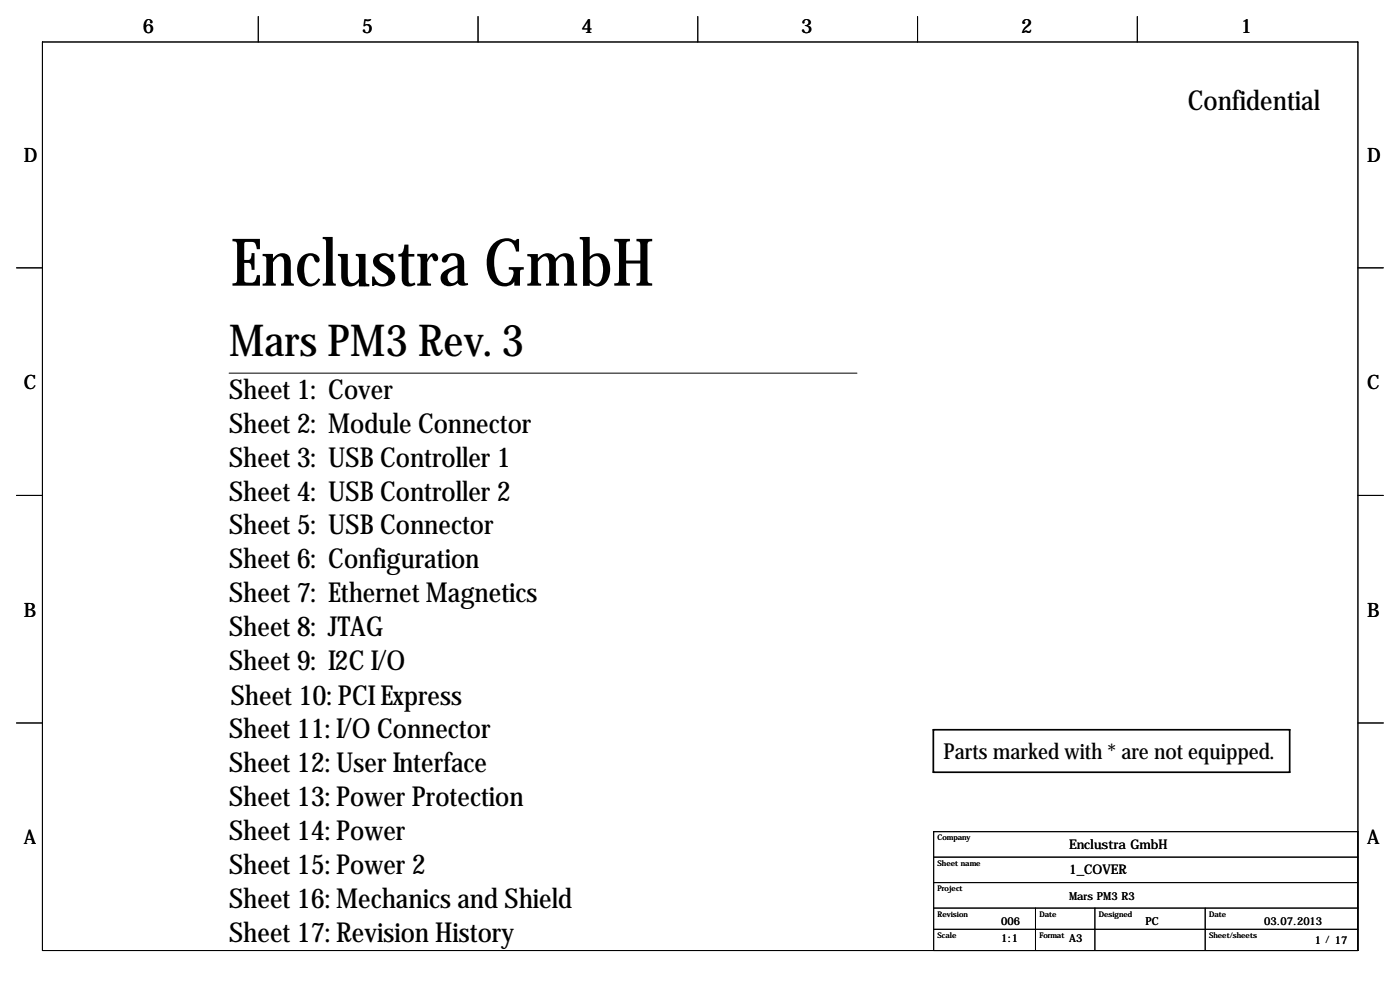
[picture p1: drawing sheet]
<svg xmlns="http://www.w3.org/2000/svg" width="419mm" height="297mm" viewBox="0 0 419 297" stroke-linecap="round" stroke-linejoin="round" font-family="sans-serif">
<defs><g id="words">
<text font-size="19.7" x="69.1" y="85.5">Enclustra GmbH</text>
<text font-size="13.2" x="68.6" y="106.5">Mars PM3 Rev. 3</text>
<g font-size="8.2">
<text x="355.6" y="32.9">Confidential</text>
<text x="68.6" y="119.2">Sheet 1: Cover</text>
<text x="68.6" y="129.4">Sheet 2: Module Connector</text>
<text x="68.6" y="139.6">Sheet 3: USB Controller 1</text>
<text x="68.6" y="149.7">Sheet 4: USB Controller 2</text>
<text x="68.6" y="159.9">Sheet 5: USB Connector</text>
<text x="68.6" y="170">Sheet 6: Configuration</text>
<text x="68.6" y="180.2">Sheet 7: Ethernet Magnetics</text>
<text x="68.6" y="190.4">Sheet 8: JTAG</text>
<text x="68.6" y="200.5">Sheet 9: I2C I/O</text>
<text x="69.1" y="210.9">Sheet 10: PCI Express</text>
<text x="68.6" y="220.8">Sheet 11: I/O Connector</text>
<text x="68.6" y="231">Sheet 12: User Interface</text>
<text x="68.6" y="241.2">Sheet 13: Power Protection</text>
<text x="68.6" y="251.3">Sheet 14: Power</text>
<text x="68.6" y="261.5">Sheet 15: Power 2</text>
<text x="68.6" y="271.6">Sheet 16: Mechanics and Shield</text>
<text x="68.6" y="281.8">Sheet 17: Revision History</text>
</g>
<text font-size="6.6" x="282.4" y="227.2">Parts marked with * are not equipped.</text>
<g font-size="5.9">
<text x="42.8" y="9.8">6</text>
<text x="108.3" y="9.8">5</text>
<text x="174.1" y="9.8">4</text>
<text x="239.9" y="9.8">3</text>
<text x="305.7" y="9.8">2</text>
<text x="371.4" y="9.8">1</text>
<text x="7.1" y="48.4">D</text>
<text x="409.3" y="48.4">D</text>
<text x="7.1" y="116.4">C</text>
<text x="409.3" y="116.4">C</text>
<text x="7.1" y="184.5">B</text>
<text x="409.3" y="184.5">B</text>
<text x="7.1" y="252.6">A</text>
<text x="409.3" y="252.6">A</text>
</g>
<g font-size="4">
<text x="320" y="253.9">Enclustra GmbH</text>
<text x="320" y="261.5">1_COVER</text>
</g>
<g font-size="3.3">
<text x="320" y="269.1">Mars PM3 R3</text>
<text x="299.7" y="281.8">1:1</text>
<text x="299.7" y="276.7">006</text>
<text x="320" y="281.8">A3</text>
<text x="342.9" y="276.7">PC</text>
<text x="378.5" y="276.7">03.07.2013</text>
<text x="393.6" y="282.5">1 / 17</text>
</g>
<g font-size="2.3">
<text x="280.7" y="251.3">Company</text>
<text x="280.7" y="258.9">Sheet name</text>
<text x="280.7" y="266.6">Project</text>
<text x="280.7" y="274.2">Revision</text>
<text x="311.1" y="274.2">Date</text>
<text x="328.9" y="274.2">Designed</text>
<text x="361.9" y="274.2">Date</text>
<text x="280.7" y="280.5">Scale</text>
<text x="311.1" y="280.5">Format</text>
<text x="361.9" y="280.5">Sheet/sheets</text>
</g>
</g></defs>
<g fill="none" stroke="#000" stroke-width=".3">
<path d="M12.7 12.6h393.8v271.7h-393.8zM77.3 4.9v7.7M143.1 4.9v7.7M208.9 4.9v7.7M274.7 4.9v7.7M340.5 4.9v7.7M4.9 80.1h7.6M406.5 80.1h7.6M68.6 111.6h187.9M4.9 148.2h7.6M406.5 148.2h7.6M4.9 216.3h7.6"/>
<path d="M406.5 216.3h7.6M279.5 256.4h127M406.5 248.8h-127v35.5M279.5 278h127M279.5 271.6h127M279.5 264h127M310 271.6v12.7M327.8 271.6v12.7M360.8 271.6v12.7"/>
</g>
<path d="M279.4 218.3h106.7v12.7h-106.7z" fill="none" stroke="#000" stroke-width=".51"/>
<use href="#words"/>
</svg>
